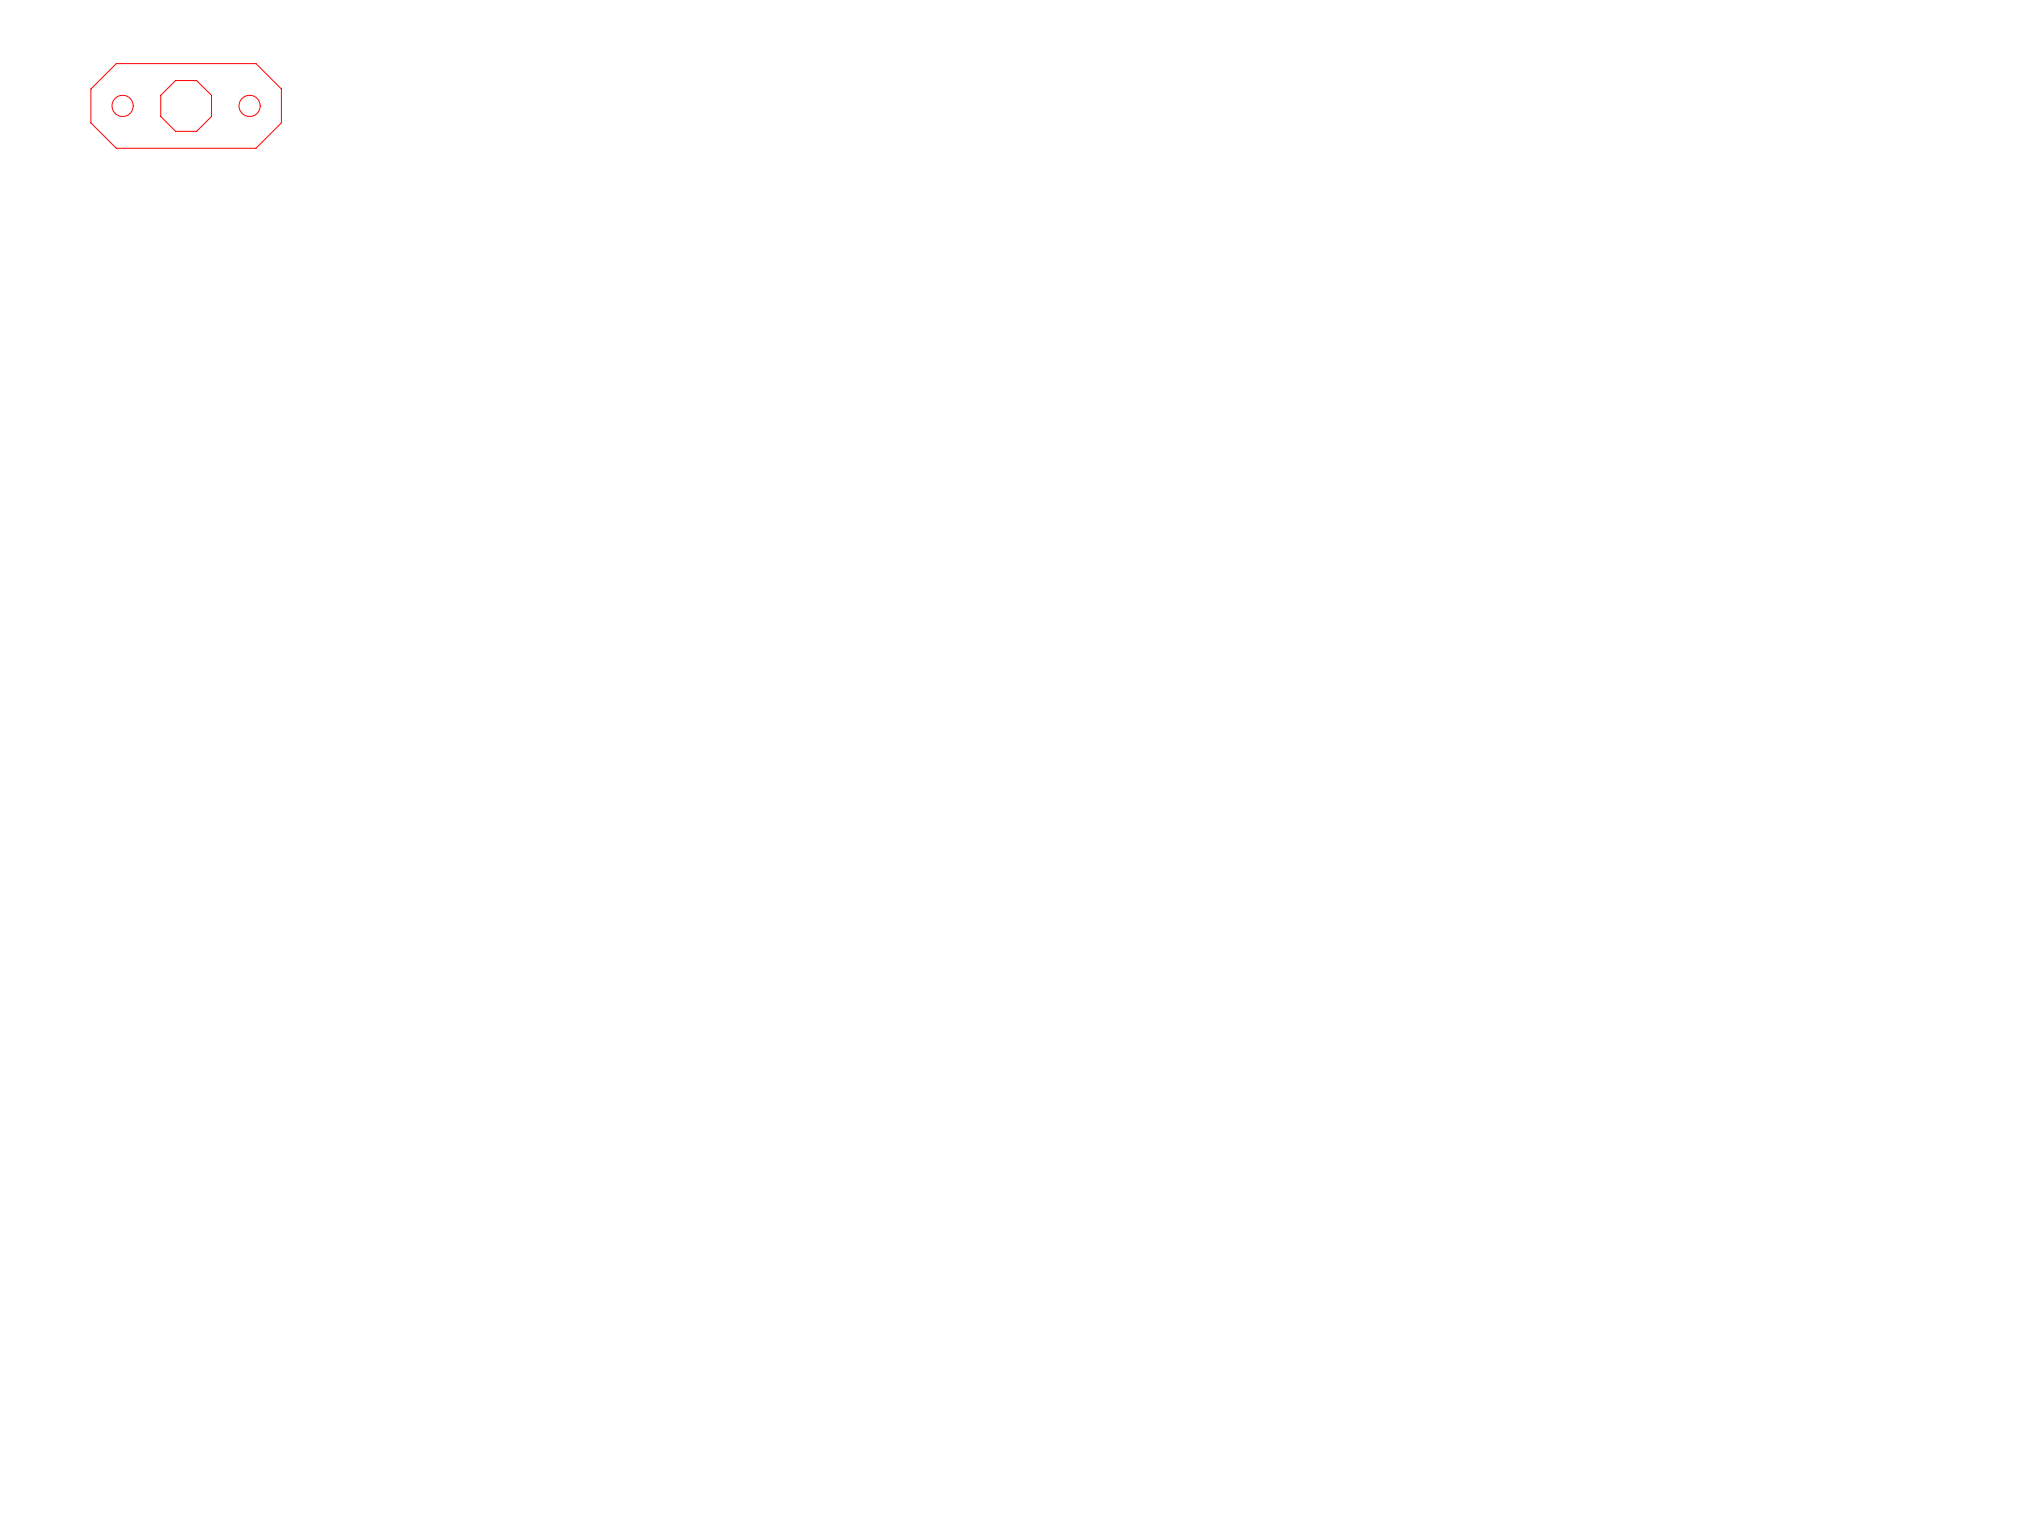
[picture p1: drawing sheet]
<svg xmlns="http://www.w3.org/2000/svg" width="610mm" height="457mm" viewBox="0 0 610 457" stroke-linecap="round" stroke-linejoin="round" font-family="sans-serif">
<g fill="none" stroke="#f00" stroke-width=".3">
<path d="M27.3 26.7l7.6-7.6h41.9l7.6 7.6v10.2l-7.6 7.6h-41.9l-7.6-7.6z"/>
<circle cx="36.8" cy="31.8" r="3.2"/>
<circle cx="55.8" cy="31.8" r="8.3"/>
<circle cx="74.9" cy="31.8" r="3.2"/>
</g>
</svg>
